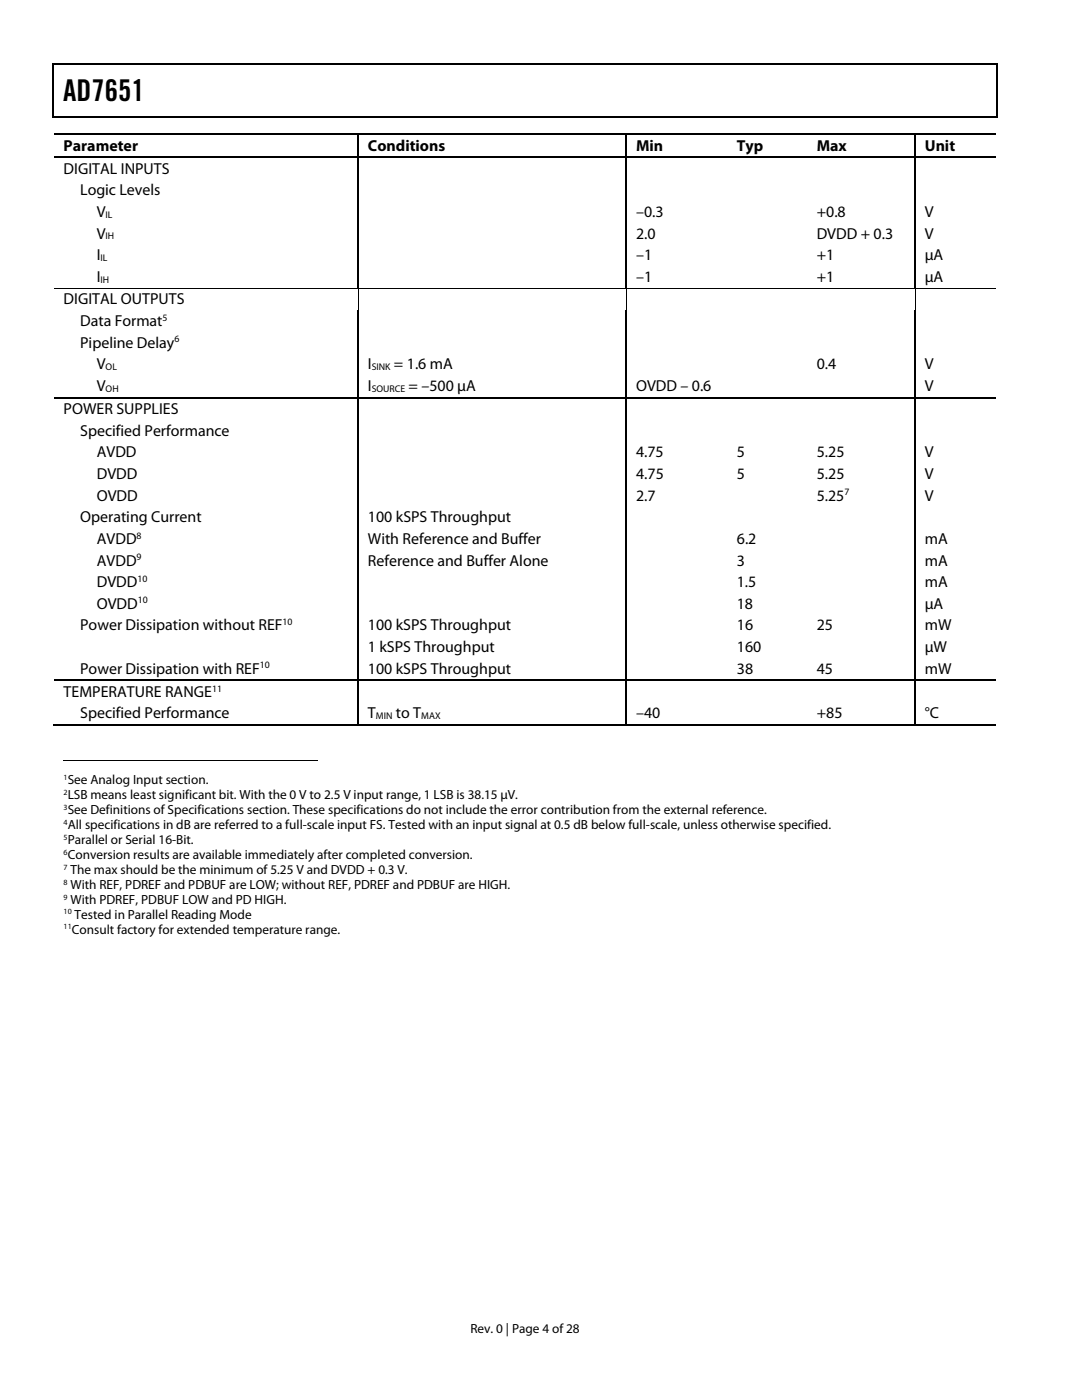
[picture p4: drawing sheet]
<svg xmlns="http://www.w3.org/2000/svg" width="216mm" height="279mm" viewBox="0 0 216 279" stroke-linecap="round" stroke-linejoin="round" font-family="sans-serif">
<defs><g id="words">
<text font-size="6" x="12.6" y="20.2">AD7651</text>
<g font-size="3.2">
<text x="12.7" y="30.1">Parameter</text>
<text x="12.7" y="34.7">DIGITAL INPUTS</text>
<text x="73.4" y="30.1">Conditions</text>
<text x="126.9" y="30.1">Min</text>
<text x="147" y="30.1">Typ</text>
<text x="163" y="30.1">Max</text>
<text x="184.5" y="30.1">Unit</text>
<text x="16" y="39">Logic Levels</text>
<text x="19.3" y="43.3">V</text>
<text x="19.3" y="47.6">V</text>
<text x="126.9" y="47.6">2.0</text>
<text x="126.9" y="43.3">–0.3</text>
<text x="163" y="47.6">DVDD + 0.3</text>
<text x="163" y="43.3">+0.8</text>
<text x="184.5" y="47.6">V</text>
<text x="184.5" y="43.3">V</text>
<text x="19.3" y="51.9">I</text>
<text x="126.9" y="51.9">–1</text>
<text x="163" y="51.9">+1</text>
<text x="184.5" y="51.9">µA</text>
<text x="19.3" y="56.3">I</text>
<text x="126.9" y="56.3">–1</text>
<text x="163" y="56.3">+1</text>
<text x="184.5" y="56.3">µA</text>
<text x="12.7" y="60.7">DIGITAL OUTPUTS</text>
<text x="16" y="65.1">Data Format</text>
<text x="16" y="69.4">Pipeline Delay</text>
<text x="19.3" y="73.7">V</text>
<text x="73.4" y="73.7">I</text>
<text x="78.6" y="73.7">= 1.6 mA</text>
<text x="163" y="73.7">0.4</text>
<text x="184.5" y="73.7">V</text>
<text x="12.7" y="82.6">POWER SUPPLIES</text>
<text x="19.3" y="78">V</text>
<text x="73.4" y="78">I</text>
<text x="81.5" y="78">= –500 µA</text>
<text x="126.9" y="78">OVDD – 0.6</text>
<text x="184.5" y="78">V</text>
<text x="16" y="87">Specified Performance</text>
<text x="19.3" y="91.3">AVDD</text>
<text x="19.3" y="95.6">DVDD</text>
<text x="126.9" y="91.3">4.75</text>
<text x="126.9" y="95.6">4.75</text>
<text x="147" y="91.3">5</text>
<text x="147" y="95.6">5</text>
<text x="163" y="91.3">5.25</text>
<text x="163" y="95.6">5.25</text>
<text x="184.5" y="91.3">V</text>
<text x="184.5" y="95.6">V</text>
<text x="19.3" y="99.9">OVDD</text>
<text x="126.9" y="99.9">2.7</text>
<text x="163" y="99.9">5.25</text>
<text x="184.5" y="99.9">V</text>
<text x="16" y="104.2">Operating Current</text>
<text x="73.4" y="104.2">100 kSPS Throughput</text>
<text x="19.3" y="108.5">AVDD</text>
<text x="19.3" y="112.9">AVDD</text>
<text x="73.4" y="108.5">With Reference and Buffer</text>
<text x="73.4" y="112.9">Reference and Buffer Alone</text>
<text x="147" y="108.5">6.2</text>
<text x="147" y="112.9">3</text>
<text x="184.5" y="112.9">mA</text>
<text x="184.5" y="108.5">mA</text>
<text x="19.3" y="117.2">DVDD</text>
<text x="147" y="117.2">1.5</text>
<text x="184.5" y="117.2">mA</text>
<text x="16" y="125.8">Power Dissipation without REF</text>
<text x="19.3" y="121.5">OVDD</text>
<text x="73.4" y="125.8">100 kSPS Throughput</text>
<text x="147" y="121.5">18</text>
<text x="147" y="125.8">16</text>
<text x="163" y="125.8">25</text>
<text x="184.5" y="121.5">µA</text>
<text x="184.5" y="125.8">mW</text>
<text x="73.4" y="130.1">1 kSPS Throughput</text>
<text x="147" y="130.1">160</text>
<text x="184.5" y="130.1">µW</text>
<text x="16" y="134.5">Power Dissipation with REF</text>
<text x="73.4" y="134.5">100 kSPS Throughput</text>
<text x="147" y="134.5">38</text>
<text x="163" y="134.5">45</text>
<text x="184.5" y="134.5">mW</text>
<text x="12.7" y="139.1">TEMPERATURE RANGE</text>
<text x="16" y="143.4">Specified Performance</text>
<text x="73.4" y="143.4">T</text>
<text x="79" y="143.4">to T</text>
<text x="126.9" y="143.4">–40</text>
<text x="163" y="143.4">+85</text>
<text x="184.5" y="143.4">°C</text>
</g>
<g font-size="2.6">
<text x="13.5" y="156.5">See Analog Input section.</text>
<text x="13.5" y="159.5">LSB means least significant bit. With the 0 V to 2.5 V input range, 1 LSB is 38.15 µV.</text>
<text x="13.5" y="162.5">See Definitions of Specifications section. These specifications do not include the error contribution from the external reference.</text>
<text x="13.5" y="165.5">All specifications in dB are referred to a full-scale input FS. Tested with an input signal at 0.5 dB below full-scale, unless otherwise specified.</text>
<text x="13.5" y="168.5">Parallel or Serial 16-Bit.</text>
<text x="13.5" y="171.4">Conversion results are available immediately after completed conversion.</text>
<text x="14.1" y="174.4">The max should be the minimum of 5.25 V and DVDD + 0.3 V.</text>
<text x="14.1" y="177.4">With REF, PDREF and PDBUF are LOW; without REF, PDREF and PDBUF are HIGH.</text>
<text x="14.1" y="180.4">With PDREF, PDBUF LOW and PD HIGH.</text>
<text x="14.9" y="183.4">Tested in Parallel Reading Mode</text>
<text x="14.3" y="186.4">Consult factory for extended temperature range.</text>
<text x="93.9" y="266">Rev. 0 | Page 4 of 28</text>
</g>
<g font-size="1.9">
<text x="21.1" y="43.5">IL</text>
<text x="21.1" y="47.8">IH</text>
<text x="20.1" y="52.1">IL</text>
<text x="20.1" y="56.4">IH</text>
<text x="32.4" y="64">5</text>
<text x="34.8" y="68.3">6</text>
<text x="21.1" y="73.9">OL</text>
<text x="74.2" y="73.9">SINK</text>
<text x="21.1" y="78.2">OH</text>
<text x="74.2" y="78.2">SOURCE</text>
<text x="168.5" y="98.8">7</text>
<text x="27.3" y="107.5">8</text>
<text x="27.3" y="111.8">9</text>
<text x="27.4" y="116.1">10</text>
<text x="27.5" y="120.4">10</text>
<text x="56.4" y="124.8">10</text>
<text x="51.8" y="133.4">10</text>
<text x="42.3" y="138">11</text>
<text x="75" y="143.6">MIN</text>
<text x="84.1" y="143.6">MAX</text>
</g>
<g font-size="1.6">
<text x="12.7" y="155.6">1</text>
<text x="12.7" y="158.6">2</text>
<text x="12.7" y="161.6">3</text>
<text x="12.7" y="164.6">4</text>
<text x="12.7" y="167.6">5</text>
<text x="12.7" y="170.6">6</text>
<text x="12.7" y="173.5">7</text>
<text x="12.7" y="176.5">8</text>
<text x="12.7" y="179.5">9</text>
<text x="12.7" y="182.5">10</text>
<text x="12.7" y="185.5">11</text>
</g>
</g></defs>
<g fill="#000">
<path d="M10.5 12.7h.3v.3h-.3zM198.8 12.7h.2v.3h-.2zM71.4 26.6h.2v.3h-.2zM71.4 31.2h.2v.3h-.2zM124.9 26.6h.2v.3h-.2zM124.9 31.2h.2v.3h-.2zM182.5 26.6h.3v.3h-.3zM182.5 31.2h.3v.3h-.3zM198.8 23.2h.2v.2h-.2zM71.4 79.2h.2v.3h-.2zM124.9 79.2h.2v.3h-.2zM182.5 79.2h.3v.3h-.3z"/>
<path d="M71.4 135.6h.2v.3h-.2zM124.9 135.6h.2v.3h-.2zM182.5 135.6h.3v.3h-.3z"/>
</g>
<g fill="none" stroke="#000" stroke-width=".25">
<path d="M10.5 12.8h188.3M10.7 13v10.4M198.9 13v10.4M10.5 23.3h188.3M10.8 26.7h60.6M10.8 31.4h60.6M71.5 26.9v4.3M71.5 31.5v25.9M71.6 26.7h53.3M71.6 31.4h53.3M125 26.9v4.3M125 31.5v25.9"/>
<path d="M125.1 26.7h57.4M125.1 31.4h57.4M182.6 26.9v4.3M182.6 31.5v25.9M182.8 26.7h15.8M182.8 31.4h15.8M10.8 79.3h60.6M71.5 61.9v17.3M71.5 79.5v56.1M71.6 79.3h53.3M125 61.9v17.3M125 79.5v56.1"/>
<path d="M125.1 79.3h57.4M182.6 61.9v17.3M182.6 79.5v56.1M182.8 79.3h15.8M10.8 135.8h60.6M71.5 135.9v8.9M71.6 135.8h53.3M125 135.9v8.9M125.1 135.8h57.4M182.6 135.9v8.9M182.8 135.8h15.8M10.5 144.7h60.9"/>
<path d="M71.6 144.7h53.3M125.1 144.7h57.4M182.8 144.7h16"/>
</g>
<path d="M10.8 57.5h187.8M71.5 57.6v4.3M125 57.6v4.3M182.6 57.6v4.3M12.7 151.7h50.8" fill="none" stroke="#000" stroke-width=".2"/>
<use href="#words"/>
</svg>
